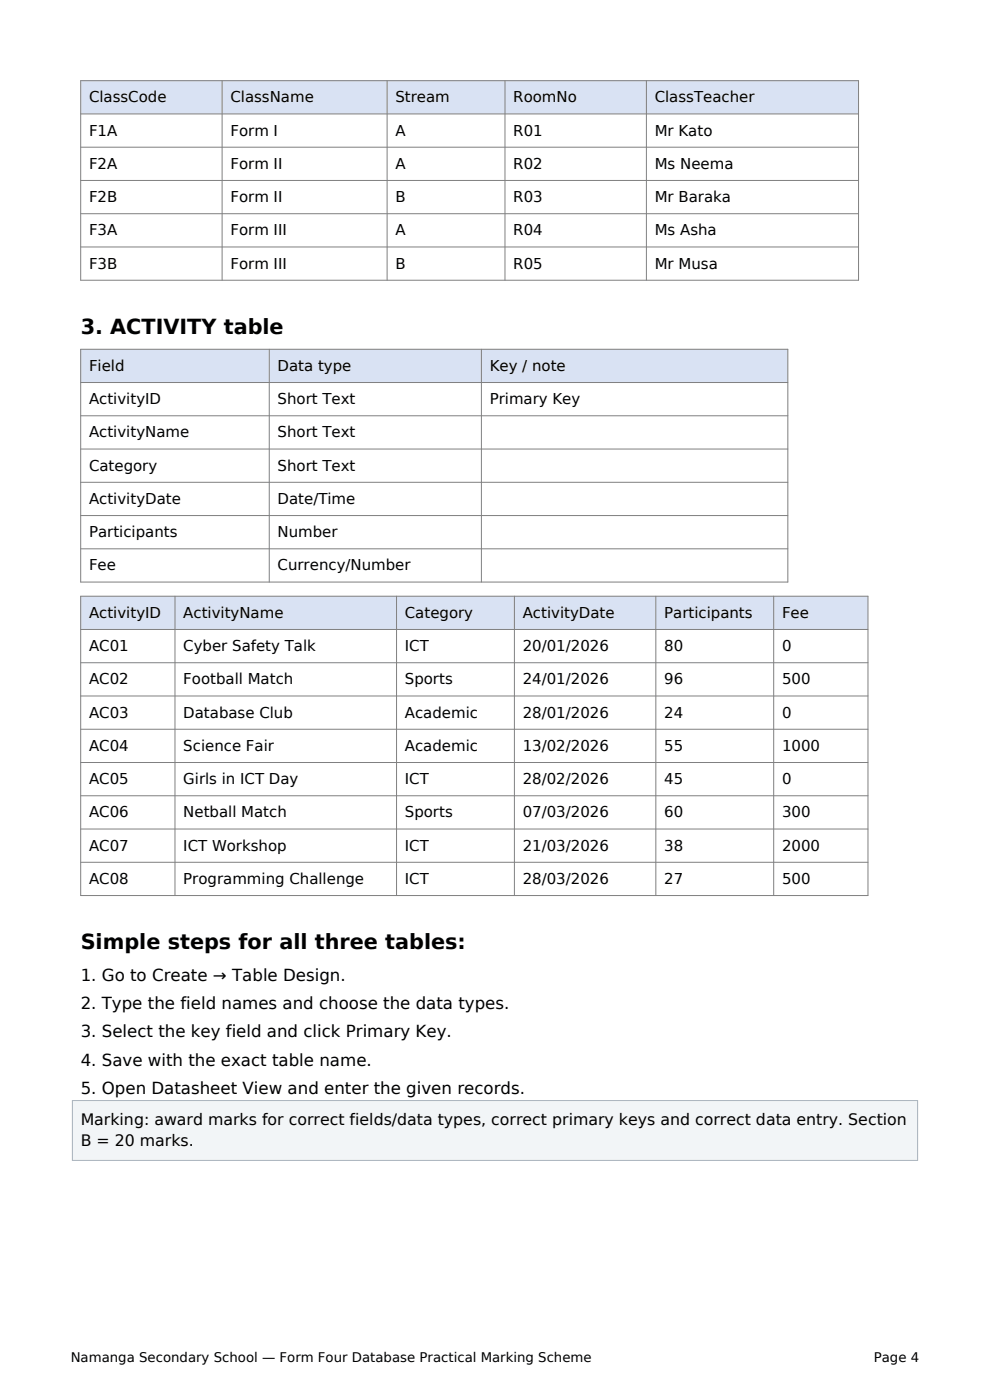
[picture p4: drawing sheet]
<svg xmlns="http://www.w3.org/2000/svg" width="210mm" height="297mm" viewBox="0 0 210 297" stroke-linecap="round" stroke-linejoin="round" font-family="sans-serif">
<defs><g id="words">
<g font-size="4.4">
<text x="17.1" y="70.9">3. ACTIVITY table</text>
<text x="17.1" y="201.4">Simple steps for all three tables:</text>
</g>
<g font-size="3.5">
<text x="17.1" y="208.2">1. Go to Create → Table Design.</text>
<text x="17.1" y="214.1">2. Type the field names and choose the data types.</text>
<text x="17.1" y="220.1">3. Select the key field and click Primary Key.</text>
<text x="17.1" y="226">4. Save with the exact table name.</text>
<text x="17.1" y="232">5. Open Datasheet View and enter the given records.</text>
</g>
<g font-size="3.4">
<text x="17.1" y="238.6">Marking: award marks for correct fields/data types, correct primary keys and correct data entry. Section</text>
<text x="17.1" y="243.2">B = 20 marks.</text>
</g>
<g font-size="3.2">
<text x="18.9" y="21.7">ClassCode</text>
<text x="48.9" y="21.7">ClassName</text>
<text x="83.9" y="21.7">Stream</text>
<text x="108.9" y="21.7">RoomNo</text>
<text x="138.9" y="21.7">ClassTeacher</text>
<text x="18.9" y="28.8">F1A</text>
<text x="48.9" y="28.8">Form I</text>
<text x="83.9" y="28.8">A</text>
<text x="108.9" y="28.8">R01</text>
<text x="138.9" y="28.8">Mr Kato</text>
<text x="18.9" y="35.8">F2A</text>
<text x="48.9" y="35.8">Form II</text>
<text x="83.9" y="35.8">A</text>
<text x="108.9" y="35.8">R02</text>
<text x="138.9" y="35.8">Ms Neema</text>
<text x="18.9" y="42.9">F2B</text>
<text x="48.9" y="42.9">Form II</text>
<text x="83.9" y="42.9">B</text>
<text x="108.9" y="42.9">R03</text>
<text x="138.9" y="42.9">Mr Baraka</text>
<text x="18.9" y="49.9">F3A</text>
<text x="48.9" y="49.9">Form III</text>
<text x="83.9" y="49.9">A</text>
<text x="108.9" y="49.9">R04</text>
<text x="138.9" y="49.9">Ms Asha</text>
<text x="18.9" y="57">F3B</text>
<text x="48.9" y="57">Form III</text>
<text x="83.9" y="57">B</text>
<text x="108.9" y="57">R05</text>
<text x="138.9" y="57">Mr Musa</text>
<text x="18.9" y="78.7">Field</text>
<text x="58.9" y="78.7">Data type</text>
<text x="103.9" y="78.7">Key / note</text>
<text x="18.9" y="85.7">ActivityID</text>
<text x="58.9" y="85.7">Short Text</text>
<text x="103.9" y="85.7">Primary Key</text>
<text x="18.9" y="92.8">ActivityName</text>
<text x="58.9" y="92.8">Short Text</text>
<text x="18.9" y="99.8">Category</text>
<text x="58.9" y="99.8">Short Text</text>
<text x="18.9" y="106.9">ActivityDate</text>
<text x="58.9" y="106.9">Date/Time</text>
<text x="18.9" y="114">Participants</text>
<text x="58.9" y="114">Number</text>
<text x="18.9" y="121">Fee</text>
<text x="58.9" y="121">Currency/Number</text>
<text x="18.9" y="131.1">ActivityID</text>
<text x="38.9" y="131.1">ActivityName</text>
<text x="85.9" y="131.1">Category</text>
<text x="110.9" y="131.1">ActivityDate</text>
<text x="140.9" y="131.1">Participants</text>
<text x="165.9" y="131.1">Fee</text>
<text x="18.9" y="138.1">AC01</text>
<text x="38.9" y="138.1">Cyber Safety Talk</text>
<text x="85.9" y="138.1">ICT</text>
<text x="110.9" y="138.1">20/01/2026</text>
<text x="140.9" y="138.1">80</text>
<text x="165.9" y="138.1">0</text>
<text x="18.9" y="145.2">AC02</text>
<text x="38.9" y="145.2">Football Match</text>
<text x="85.9" y="145.2">Sports</text>
<text x="110.9" y="145.2">24/01/2026</text>
<text x="140.9" y="145.2">96</text>
<text x="165.9" y="145.2">500</text>
<text x="18.9" y="152.2">AC03</text>
<text x="38.9" y="152.2">Database Club</text>
<text x="85.9" y="152.2">Academic</text>
<text x="110.9" y="152.2">28/01/2026</text>
<text x="140.9" y="152.2">24</text>
<text x="165.9" y="152.2">0</text>
<text x="18.9" y="159.3">AC04</text>
<text x="38.9" y="159.3">Science Fair</text>
<text x="85.9" y="159.3">Academic</text>
<text x="110.9" y="159.3">13/02/2026</text>
<text x="140.9" y="159.3">55</text>
<text x="165.9" y="159.3">1000</text>
<text x="18.9" y="166.3">AC05</text>
<text x="38.9" y="166.3">Girls in ICT Day</text>
<text x="85.9" y="166.3">ICT</text>
<text x="110.9" y="166.3">28/02/2026</text>
<text x="140.9" y="166.3">45</text>
<text x="165.9" y="166.3">0</text>
<text x="18.9" y="173.4">AC06</text>
<text x="38.9" y="173.4">Netball Match</text>
<text x="85.9" y="173.4">Sports</text>
<text x="110.9" y="173.4">07/03/2026</text>
<text x="140.9" y="173.4">60</text>
<text x="165.9" y="173.4">300</text>
<text x="18.9" y="180.5">AC07</text>
<text x="38.9" y="180.5">ICT Workshop</text>
<text x="85.9" y="180.5">ICT</text>
<text x="110.9" y="180.5">21/03/2026</text>
<text x="140.9" y="180.5">38</text>
<text x="165.9" y="180.5">2000</text>
<text x="18.9" y="187.5">AC08</text>
<text x="38.9" y="187.5">Programming Challenge</text>
<text x="85.9" y="187.5">ICT</text>
<text x="110.9" y="187.5">28/03/2026</text>
<text x="140.9" y="187.5">27</text>
<text x="165.9" y="187.5">500</text>
</g>
<g font-size="2.8">
<text x="15" y="289">Namanga Secondary School — Form Four Database Practical Marking Scheme</text>
<text x="185.3" y="289">Page 4</text>
</g>
</g></defs>
<path d="M17.1 17.1h165v7.1h-165z" fill-rule="evenodd" fill="#d9e2f3"/>
<path d="M17.1 17.1h165v42.3h-165zM47.1 17.1v42.3M82.1 17.1v42.3M107.1 17.1v42.3M137.1 17.1v42.3M17.1 24.2h165M17.1 31.2h165M17.1 38.3h165M17.1 45.3h165M17.1 52.4h165" fill="none" stroke="#808080" stroke-width=".21"/>
<path d="M17.1 74.1h150v7h-150z" fill-rule="evenodd" fill="#d9e2f3"/>
<path d="M17.1 74.1h150v49.4h-150zM57.1 74.1v49.4M102.1 74.1v49.4M17.1 81.1h150M17.1 88.2h150M17.1 95.3h150M17.1 102.3h150M17.1 109.4h150M17.1 116.4h150" fill="none" stroke="#808080" stroke-width=".21"/>
<path d="M17.1 126.5h167v7h-167z" fill-rule="evenodd" fill="#d9e2f3"/>
<g fill="none" stroke="#808080" stroke-width=".21">
<path d="M17.1 126.5h167v63.5h-167zM17.1 133.5h167M37.1 126.5v63.5M84.1 126.5v63.5M109.1 126.5v63.5M139.1 126.5v63.5M164.1 126.5v63.5M17.1 140.6h167M17.1 147.7h167M17.1 154.7h167M17.1 161.8h167M17.1 168.8h167"/>
<path d="M17.1 175.9h167M17.1 182.9h167"/>
</g>
<path d="M15.4 233.5h179.2v12.7h-179.2z" fill-rule="evenodd" fill="#f2f5f7" stroke="#aab4bd" stroke-width=".21"/>
<use href="#words"/>
</svg>
